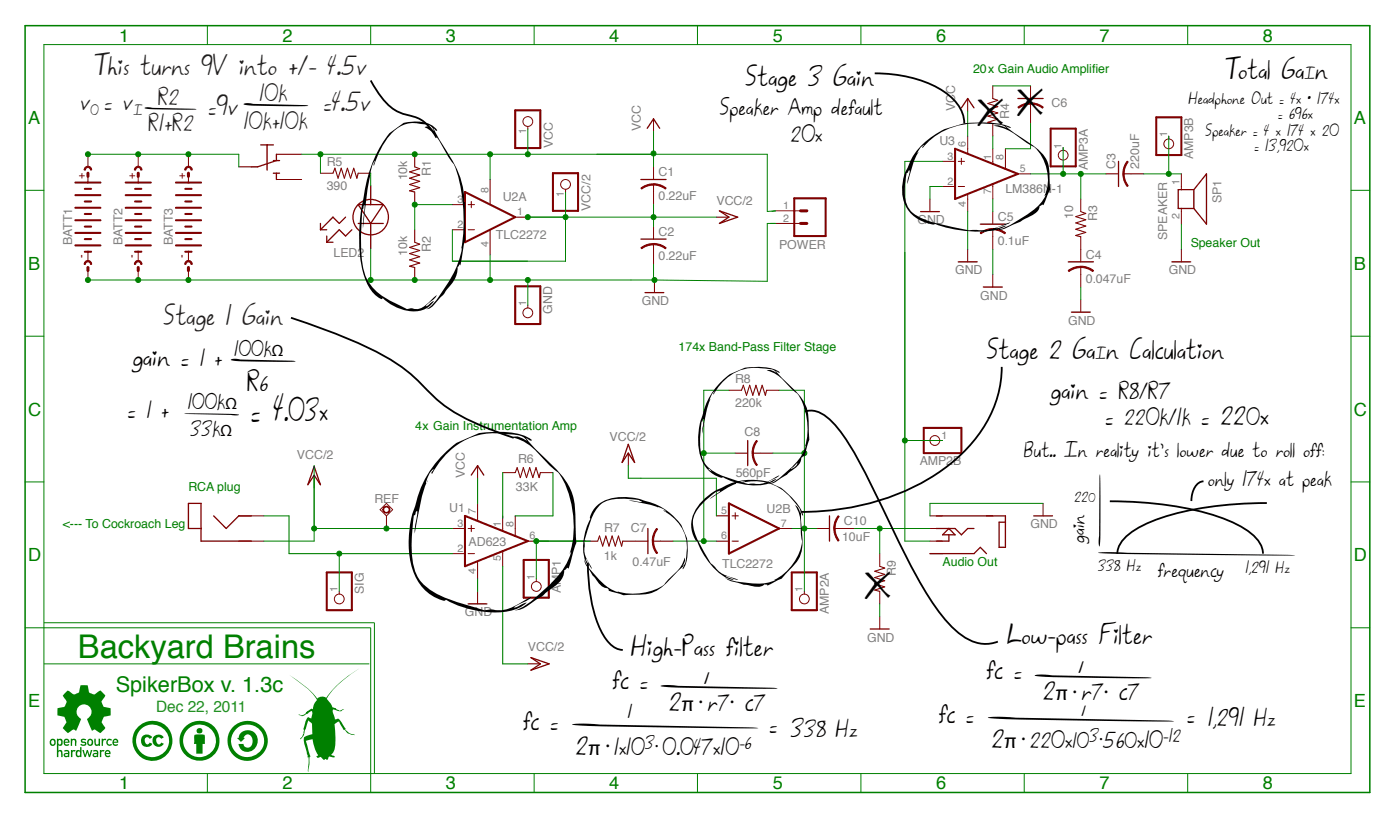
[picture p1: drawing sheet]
<svg xmlns="http://www.w3.org/2000/svg" width="273mm" height="158mm" viewBox="0 0 273 158" stroke-linecap="round" stroke-linejoin="round" font-family="sans-serif">
<defs><g id="words">
<text font-size="6.3" fill="#008000" x="15.2" y="128">Backyard Brains</text>
<text font-size="5.7" x="48.9" y="82.1" transform="rotate(-1 48.9 82.1)">= 4</text>
<g font-size="5.3">
<text x="197.5" y="22.6">X</text>
<text x="189.8" y="24.4">X</text>
<text x="167.9" y="116.6">X</text>
</g>
<text font-size="4.8" x="55.3" y="82" transform="rotate(-1 55.3 82)">.03x</text>
<g font-size="4.7">
<text x="46.5" y="20.5" transform="rotate(1 46.5 20.5)">_</text>
<text x="44.1" y="70.3" transform="rotate(1 44.1 70.3)">_</text>
<text x="199.8" y="131.7" transform="rotate(1 199.8 131.7)">_</text>
<text x="127" y="133.7" transform="rotate(1 127 133.7)">_</text>
<text x="108.9" y="141.2" transform="rotate(1 108.9 141.2)">_</text>
<text x="189.8" y="139.9" transform="rotate(1 189.8 139.9)">_</text>
</g>
<g font-size="4.2" fill="#231f20">
<text x="18.5" y="14.6">This turns 9V into +/- 4.5v</text>
<text x="15.7" y="21.4">v = v</text>
<text x="40.6" y="22.3">=9v</text>
<text x="63" y="21.6">=4.5v</text>
<text x="31.8" y="63.2">Stage 1 Gain</text>
</g>
<g font-size="4.2">
<text x="145.1" y="16.7">Stage 3 Gain</text>
<text x="238.6" y="15.4">Total Ga n</text>
<text x="25.8" y="71.2">gain =</text>
<text x="192" y="69.9">Stage 2 Ga n Calculation</text>
<text x="48.1" y="76">R</text>
<text x="204.6" y="77.6">gain =</text>
<text x="24.9" y="81.3">=</text>
<text x="215.2" y="82.7">=</text>
<text x="233.9" y="82.7">= 22 x</text>
<text x="196" y="125.3">Low-pass Filter</text>
<text x="122.8" y="127.7">High-Pass filter</text>
<text x="119.2" y="134.1">fc =</text>
<text x="136" y="136.9">.</text>
<text x="142" y="136.9">.</text>
<text x="192" y="132.1">fc =</text>
<text x="203.1" y="136.3">2π r</text>
<text x="208.8" y="134.9">.</text>
<text x="214.9" y="134.8">.</text>
<text x="217.8" y="136.3">c</text>
<text x="101.8" y="142">fc =</text>
<text x="130.2" y="138.3">2π r</text>
<text x="145" y="138.3">c</text>
<text x="149.8" y="142.7">= 3</text>
<text x="182.7" y="140.6">fc =</text>
<text x="231.1" y="140.6">= 1,291</text>
<text x="112.1" y="146.8">2π</text>
<text x="117.8" y="145.4">.</text>
<text x="193" y="145.5">2π</text>
<text x="198.8" y="144.1">.</text>
</g>
<text font-size="4.2" fill="#008000" x="22.5" y="134.7">SpikerBox v. 1.3c</text>
<text font-size="3.8" x="27.4" y="21.2" transform="rotate(1 27.4 21.2)">_</text>
<g font-size="3.5" fill="#008000">
<text x="23.2" y="8.1">1</text>
<text x="55" y="8.1">2</text>
<text x="86.8" y="8.1">3</text>
<text x="118.6" y="8.1">4</text>
<text x="150.4" y="8.1">5</text>
<text x="182.2" y="8.1">6</text>
<text x="214" y="8.1">7</text>
<text x="245.8" y="8.1">8</text>
<text x="5.5" y="24.1">A</text>
<text x="263.5" y="24.1">A</text>
<text x="5.5" y="52.5">B</text>
<text x="263.5" y="52.5">B</text>
<text x="5.5" y="80.9">C</text>
<text x="263.5" y="80.9">C</text>
<text x="5.5" y="109.2">D</text>
<text x="263.5" y="109.2">D</text>
<text x="5.5" y="137.6">E</text>
<text x="263.5" y="137.6">E</text>
<text x="23.2" y="153.6">1</text>
<text x="55" y="153.6">2</text>
<text x="86.8" y="153.6">3</text>
<text x="118.6" y="153.6">4</text>
<text x="150.4" y="153.6">5</text>
<text x="182.2" y="153.6">6</text>
<text x="214" y="153.6">7</text>
<text x="245.8" y="153.6">8</text>
</g>
<g font-size="3.5" fill="#231f20">
<text x="30.8" y="20.5">R2</text>
<text x="50.6" y="19.6">10k</text>
<text x="28.9" y="25.5">R1+R2</text>
<text x="47.5" y="25.1">10k+10k</text>
</g>
<g font-size="3.5">
<text x="140" y="22.3">Speaker Amp default</text>
<text x="254.5" y="19.2">.</text>
<text x="153.9" y="27.6">20x</text>
<text x="39" y="71.2">1 +</text>
<text x="50.7" y="76">6</text>
<text x="217.8" y="77.6">R8/R7</text>
<text x="28.6" y="81.3">1 +</text>
<text x="218.9" y="82.7">220k/1k</text>
<text x="242.6" y="82.7">0</text>
<text x="212.5" y="136.3">7</text>
<text x="219.5" y="136.3">7</text>
<text x="139.7" y="138.3">7</text>
<text x="146.7" y="138.3">7</text>
<text x="156.5" y="143.4">38 Hz</text>
<text x="244" y="141.3">Hz</text>
<text x="119.6" y="146.8">1x10</text>
<text x="127.5" y="145.4">.</text>
<text x="129" y="146.8">0.047x10</text>
<text x="200.5" y="145.5">220x10</text>
<text x="214" y="144.1">.</text>
<text x="214.7" y="145.5">560x10</text>
</g>
<g font-size="3.4">
<text x="211.1" y="107.7" transform="rotate(1 211.1 107.7)">_</text>
<text x="214.2" y="107.3" transform="rotate(-90 214.2 107.3)">_</text>
</g>
<g font-size="3.2">
<text x="45.7" y="69.3">100kΩ</text>
<text x="36.6" y="79.5">100kΩ</text>
<text x="37.1" y="84.9">33kΩ</text>
<text x="199.4" y="89">But.. In reality it’s lower due to roll off:</text>
<text x="235.2" y="94.5">only 174x at peak</text>
<text x="211.1" y="105.7" transform="rotate(-90 211.1 105.7)">gain</text>
<text x="225.3" y="112.3">frequency</text>
</g>
<text font-size="3.1" fill="#0b8040" x="30.4" y="138.5">Dec 22, 2011</text>
<text font-size="2.9" x="122.2" y="139.6">1</text>
<g font-size="2.8">
<text x="47.3" y="80.6" transform="rotate(-179 47.3 80.6)">_</text>
<text x="125.6" y="145.8">3</text>
<text x="143.9" y="145.8">-6</text>
<text x="212.1" y="144.4">3</text>
<text x="226.4" y="144.4">-12</text>
</g>
<text font-size="2.6" x="242.5" y="111.4">1,291 Hz</text>
<g font-size="2.5">
<text x="253.9" y="15.4">I</text>
<text x="231.3" y="20.2">Headphone Out = 4x</text>
<text x="248.8" y="23.2">= 696x</text>
<text x="256.5" y="20.2">174x</text>
<text x="234.6" y="26.4">Speaker = 4 x 174 x 20</text>
<text x="244.2" y="29.4">= 13,920x</text>
<text x="213.3" y="69.9">I</text>
</g>
<g font-size="2.4" fill="#008000">
<text x="189.4" y="14.3">20x Gain Audio Amplifer</text>
<text x="212.6" y="14.3">i</text>
<text x="231.8" y="48.1">Speaker Out</text>
<text x="132.1" y="68.3">174x Band-Pass Filter Stage</text>
<text x="80.8" y="83.6">4x Gain Instrumentation Amp</text>
<text x="36.7" y="95.5">RCA plug</text>
<text x="12.2" y="102.8">&lt;--- To Cockroach Leg</text>
<text x="183.5" y="110.2">Audio Out</text>
</g>
<g font-size="2.4" fill="#808080">
<text x="185.9" y="21.6" transform="rotate(-90 185.9 21.6)">VCC</text>
<text x="196.4" y="23.1" transform="rotate(-90 196.4 23.1)">R4</text>
<text x="204.7" y="20.9">C6</text>
<text x="107.6" y="28.8" transform="rotate(-90 107.6 28.8)">VCC</text>
<text x="124.8" y="25.6" transform="rotate(-90 124.8 25.6)">VCC</text>
<text x="182.8" y="28.2">U3</text>
<text x="63.6" y="32.3">R5</text>
<text x="79.3" y="35.1" transform="rotate(-90 79.3 35.1)">10k</text>
<text x="83.9" y="34.3" transform="rotate(-90 83.9 34.3)">R1</text>
<text x="128.2" y="34.3">C1</text>
<text x="211.7" y="33.1" transform="rotate(-90 211.7 33.1)">AMP3A</text>
<text x="217.1" y="32.9" transform="rotate(-90 217.1 32.9)">C3</text>
<text x="221.8" y="32.9" transform="rotate(-90 221.8 32.9)">220uF</text>
<text x="232.3" y="30.9" transform="rotate(-90 232.3 30.9)">AMP3B</text>
<text x="63.6" y="36.9">390</text>
<text x="97.8" y="39.2">U2A</text>
<text x="115" y="41" transform="rotate(-90 115 41)">VCC/2</text>
<text x="128.2" y="39">0.22uF</text>
<text x="139.4" y="39.8">VCC/2</text>
<text x="195.7" y="37.5">LM386N-1</text>
<text x="237.8" y="39.6" transform="rotate(-90 237.8 39.6)">SP1</text>
<text x="14.1" y="47.8" transform="rotate(-90 14.1 47.8)">BATT1</text>
<text x="23.8" y="47.8" transform="rotate(-90 23.8 47.8)">BATT2</text>
<text x="33.6" y="47.8" transform="rotate(-90 33.6 47.8)">BATT3</text>
<text x="96.5" y="46.6">TLC2272</text>
<text x="128.2" y="45.9">C2</text>
<text x="178.6" y="43.6">GND</text>
<text x="194.2" y="47.7">0.1uF</text>
<text x="194.2" y="43">C5</text>
<text x="208.9" y="42.6" transform="rotate(-90 208.9 42.6)">10</text>
<text x="213.5" y="43" transform="rotate(-90 213.5 43)">R3</text>
<text x="227.2" y="46.7" transform="rotate(-90 227.2 46.7)">SPEAKER</text>
<text x="64.9" y="50.1">LED2</text>
<text x="79.3" y="49.8" transform="rotate(-90 79.3 49.8)">10k</text>
<text x="83.9" y="49" transform="rotate(-90 83.9 49)">R2</text>
<text x="128.2" y="50.6">0.22uF</text>
<text x="151.7" y="48.4">POWER</text>
<text x="185.9" y="53.4">GND</text>
<text x="211.4" y="50.4">C4</text>
<text x="227.5" y="53.4">GND</text>
<text x="124.9" y="59.4">GND</text>
<text x="190.8" y="58.3">GND</text>
<text x="211.4" y="55">0.047uF</text>
<text x="107.5" y="61" transform="rotate(-90 107.5 61)">GND</text>
<text x="207.9" y="63.2">GND</text>
<text x="143.1" y="74.5">R8</text>
<text x="143.1" y="79.1">220k</text>
<text x="57.8" y="89.4">VCC/2</text>
<text x="118.6" y="85.7">VCC/2</text>
<text x="144.9" y="84.9">C8</text>
<text x="90.5" y="93.1" transform="rotate(-90 90.5 93.1)">VCC</text>
<text x="100.4" y="95.5">33K</text>
<text x="100.8" y="90.2">R6</text>
<text x="143.2" y="92.8">560pF</text>
<text x="179" y="90.5">AMP2B</text>
<text x="72.9" y="97.8">REF</text>
<text x="87.4" y="99.7">U1</text>
<text x="149.2" y="99.8">U2B</text>
<text x="91.2" y="106.3">AD623</text>
<text x="117.6" y="103.5">R7</text>
<text x="122.8" y="103.5">C7</text>
<text x="163.9" y="105.3">10uF</text>
<text x="164.3" y="102.1">C10</text>
<text x="200.6" y="102.8">GND</text>
<text x="117.6" y="109">1k</text>
<text x="123.1" y="110.2">0.47uF</text>
<text x="140.6" y="110.5">TLC2272</text>
<text x="174.4" y="112" transform="rotate(-90 174.4 112)">R9</text>
<text x="70.8" y="115.5" transform="rotate(-90 70.8 115.5)">SIG</text>
<text x="90.5" y="120">GND</text>
<text x="109.2" y="115.5" transform="rotate(-90 109.2 115.5)">AMP1</text>
<text x="161.3" y="119.5" transform="rotate(-90 161.3 119.5)">AMP2A</text>
<text x="168.8" y="124.9">GND</text>
<text x="102.7" y="126.7">VCC/2</text>
</g>
<g font-size="2.4">
<text x="209.9" y="131">1</text>
<text x="137.1" y="133">1</text>
</g>
<g font-size="2.3">
<text x="209.2" y="97.6">22</text>
<text x="213.8" y="111.1">338 Hz</text>
</g>
<g font-size="2.1" fill="#231f20">
<text x="17.6" y="22.4">0</text>
<text x="26" y="22.4">I</text>
</g>
<g font-size="2.1" fill="#808080">
<text x="102.4" y="26.1" transform="rotate(-90 102.4 26.1)">1</text>
<text x="188" y="28.6" transform="rotate(-90 188 28.6)">6</text>
<text x="206.6" y="28.9" transform="rotate(-90 206.6 28.9)">1</text>
<text x="227.2" y="26.7" transform="rotate(-90 227.2 26.7)">1</text>
<text x="184.4" y="35.9">2</text>
<text x="184.4" y="31.1">3</text>
<text x="192.9" y="31.1" transform="rotate(-90 192.9 31.1)">1</text>
<text x="195.4" y="31.1" transform="rotate(-90 195.4 31.1)">8</text>
<text x="198.5" y="33.5">5</text>
<text x="229.6" y="35.9" transform="rotate(-90 229.6 35.9)">1</text>
<text x="89" y="39.5">3</text>
<text x="95.1" y="37.6" transform="rotate(-90 95.1 37.6)">8</text>
<text x="100.6" y="41.9">1</text>
<text x="109.7" y="38.3" transform="rotate(-90 109.7 38.3)">1</text>
<text x="152.4" y="40.7">1</text>
<text x="188" y="40.2" transform="rotate(-90 188 40.2)">4</text>
<text x="192.9" y="37.8" transform="rotate(-90 192.9 37.8)">7</text>
<text x="89" y="44.4">2</text>
<text x="152.4" y="43.1">2</text>
<text x="229.6" y="42.7" transform="rotate(-90 229.6 42.7)">2</text>
<text x="95.1" y="48.1" transform="rotate(-90 95.1 48.1)">4</text>
<text x="102.4" y="59.6" transform="rotate(-90 102.4 59.6)">1</text>
<text x="183.3" y="85.4">1</text>
<text x="92.6" y="100.1" transform="rotate(-90 92.6 100.1)">7</text>
<text x="140.4" y="100.1">5</text>
<text x="89" y="107.4">2</text>
<text x="89" y="102.5">3</text>
<text x="97.5" y="102.5" transform="rotate(-90 97.5 102.5)">1</text>
<text x="99.9" y="102.5" transform="rotate(-90 99.9 102.5)">8</text>
<text x="103.1" y="105">6</text>
<text x="140.4" y="105">6</text>
<text x="152" y="102.5">7</text>
<text x="92.6" y="111.7" transform="rotate(-90 92.6 111.7)">4</text>
<text x="97.5" y="109.2" transform="rotate(-90 97.5 109.2)">5</text>
<text x="104" y="112.8" transform="rotate(-90 104 112.8)">1</text>
<text x="65.7" y="115.3" transform="rotate(-90 65.7 115.3)">1</text>
<text x="156.2" y="115.3" transform="rotate(-90 156.2 115.3)">1</text>
</g>
<g font-size="2.1" fill="#800000">
<text x="16.5" y="34.9" transform="rotate(-90 16.5 34.9)">+</text>
<text x="26.3" y="34.9" transform="rotate(-90 26.3 34.9)">+</text>
<text x="36.1" y="34.9" transform="rotate(-90 36.1 34.9)">+</text>
<text x="16.5" y="50.2" transform="rotate(-90 16.5 50.2)">-</text>
<text x="26.3" y="50.2" transform="rotate(-90 26.3 50.2)">-</text>
<text x="36.1" y="50.2" transform="rotate(-90 36.1 50.2)">-</text>
</g>
<text font-size="2.1" x="210.5" y="139.3">1</text>
<text font-size="1.8" x="211.9" y="97.6">0</text>
</g></defs>
<!-- layer: Layer 1 -->
<path d="M229.3 36.9v3.7" fill="none" stroke="#800000" stroke-width=".19"/>
<path d="M229.3 36.9v3.7" fill="none" stroke="#800000" stroke-width=".25"/>
<path d="M229.3 40.6h.7z" fill="#800000"/>
<path d="M232.4 36.9v3.7M229.3 40.6h.7" fill="none" stroke="#800000" stroke-width=".25"/>
<path d="M232.4 36.9v3.7" fill="none" stroke="#800000" stroke-width=".19"/>
<path d="M229.3 36.9h.7z" fill="#800000"/>
<path d="M229.3 36.9h.7M234.8 33.8v9.8" fill="none" stroke="#800000" stroke-width=".25"/>
<g fill="#800000" stroke="#800000" stroke-width=".25">
<path d="M232.4 40.6l2.4 3z"/>
<path d="M234.8 33.8l-2.4 3.1z"/>
</g>
<path d="M230 33.8v2.5M234.8 33.8v9.8M230 41.2v2.4" fill="none" stroke="#800000" stroke-width=".19"/>
<path d="M230 40.6v.6z" fill="#800000"/>
<path d="M232.4 40.6h-2.4v.6" fill="none" stroke="#800000" stroke-width=".19"/>
<path d="M230 40.6h2.4" fill="none" stroke="#800000" stroke-width=".25"/>
<path d="M230 36.3v.6z" fill="#800000"/>
<path d="M80.7 30v2.5M80.7 37.4v2.4M230 36.3v.6h2.4" fill="none" stroke="#800000" stroke-width=".19"/>
<path d="M230 36.9h2.4" fill="none" stroke="#800000" stroke-width=".25"/>
<g fill="#800000" stroke="#800000" stroke-width=".21">
<path d="M80.7 32.5l1 .3z"/>
<path d="M79.7 33.5l2-.7z"/>
<path d="M79.7 33.4l2 .7z"/>
<path d="M79.7 34.7l2-.6z"/>
<path d="M79.7 34.7l2 .6z"/>
<path d="M79.7 35.9l2-.6z"/>
<path d="M79.7 35.9l2 .6z"/>
<path d="M79.7 37.1l2-.6z"/>
</g>
<path d="M79.7 37.1l1 .3z" fill="#800000"/>
<path d="M79.7 37.1l1 .3" fill="none" stroke="#800000" stroke-width=".21"/>
<path d="M80.7 44.7v2.4M80.7 52.1v2.4" fill="none" stroke="#800000" stroke-width=".19"/>
<g fill="#800000" stroke="#800000" stroke-width=".21">
<path d="M80.7 47.1l1 .4z"/>
<path d="M79.7 48.1l2-.6z"/>
<path d="M79.7 48.1l2 .7z"/>
<path d="M79.7 49.3l2-.5z"/>
<path d="M79.7 49.3l2 .7z"/>
<path d="M79.7 50.6l2-.6z"/>
<path d="M79.7 50.6l2 .6z"/>
<path d="M79.7 51.8l2-.6z"/>
</g>
<path d="M79.7 51.8l1 .3z" fill="#800000"/>
<path d="M79.7 51.8l1 .3" fill="none" stroke="#800000" stroke-width=".21"/>
<path d="M127.2 23.1v2.5M217.7 31.4v4.9M93 90.6v2.5M91.1 117.5h3.7M93 115.1v2.4" fill="none" stroke="#800000" stroke-width=".19"/>
<g fill="#800000" stroke="#800000" stroke-width=".25">
<path d="M127.2 23.1l1.2 1.9z"/>
<path d="M127.2 23.1l-1.2 1.9z"/>
<path d="M93 90.6l1.2 1.9z"/>
<path d="M93 90.6l-1.3 1.9z"/>
</g>
<path d="M217.7 31.4v4.9M91.1 117.5h3.7" fill="none" stroke="#800000" stroke-width=".25"/>
<path d="M218.7 33.8h1.5z" fill="#800000"/>
<path d="M218.7 33.8h1.5" fill="none" stroke="#800000" stroke-width=".19"/>
<path d="M219.4 31.4l.2 .1-.7 1.3-.1 1h-.2l.2-1.3z" fill-rule="evenodd" fill="#800000"/>
<path d="M219.4 31.4l.2 .1-.7 1.3-.1 1h-.2l.2-1.3z" fill="none" stroke="#800000" stroke-width=".19"/>
<path d="M218.6 33.8h.2l.3 1.5 .5 .8-.2 .2-.6-1.2z" fill-rule="evenodd" fill="#800000"/>
<path d="M215.3 33.8h2.4M218.6 33.8h.2l.3 1.5 .5 .8-.2 .2-.6-1.2zM222.6 33.8h-2.4M207.9 51h4.9" fill="none" stroke="#800000" stroke-width=".19"/>
<path d="M207.9 51h4.9" fill="none" stroke="#800000" stroke-width=".25"/>
<path d="M210.4 51.9v1.5z" fill="#800000"/>
<path d="M210.4 51.9v1.5" fill="none" stroke="#800000" stroke-width=".19"/>
<path d="M210.4 51.8l1.3 .2 1.1 .7-.1 .1-.9-.5-1.4-.3z" fill-rule="evenodd" fill="#800000"/>
<path d="M210.4 51.8l1.3 .2 1.1 .7-.1 .1-.9-.5-1.4-.3z" fill="none" stroke="#800000" stroke-width=".19"/>
<path d="M207.9 52.7l1.2-.7 1.3-.2v.3l-1 .1-1.3 .6z" fill-rule="evenodd" fill="#800000"/>
<path d="M210.4 38.7v2.5M207.9 52.7l1.2-.7 1.3-.2v.3l-1 .1-1.3 .6zM210.4 53.4v2.5M210.4 46.1v4.9" fill="none" stroke="#800000" stroke-width=".19"/>
<g fill="#800000" stroke="#800000" stroke-width=".21">
<path d="M210.4 41.2l.9 .3z"/>
<path d="M209.4 42.2l1.9-.7z"/>
<path d="M209.4 42.2l1.9 .6z"/>
<path d="M209.4 43.4l1.9-.6z"/>
<path d="M209.4 43.4l1.9 .6z"/>
<path d="M209.4 44.6l1.9-.6z"/>
<path d="M209.4 44.6l1.9 .6z"/>
<path d="M209.4 45.8l1.9-.6z"/>
</g>
<path d="M209.4 45.8l1 .3z" fill="#800000"/>
<path d="M209.4 45.8l1 .3" fill="none" stroke="#800000" stroke-width=".21"/>
<path d="M190.8 43.6h4.9" fill="none" stroke="#800000" stroke-width=".19"/>
<path d="M190.8 43.6h4.9" fill="none" stroke="#800000" stroke-width=".25"/>
<path d="M193.2 44.6v1.5z" fill="#800000"/>
<path d="M193.2 44.6v1.5" fill="none" stroke="#800000" stroke-width=".19"/>
<path d="M193.2 44.5l1.4 .2 1.1 .6-.1 .2-1.4-.7-1-.1z" fill-rule="evenodd" fill="#800000"/>
<path d="M193.2 44.5l1.4 .2 1.1 .6-.1 .2-1.4-.7-1-.1z" fill="none" stroke="#800000" stroke-width=".19"/>
<path d="M190.8 45.3l1.2-.6 1.2-.2v.2l-.9 .1-1.4 .7z" fill-rule="evenodd" fill="#800000"/>
<path d="M193.2 16.7v2.5M193.2 24.1v2.4M190.8 45.3l1.2-.6 1.2-.2v.2l-.9 .1-1.4 .7zM193.2 46.1v2.4M193.2 41.2v2.4" fill="none" stroke="#800000" stroke-width=".19"/>
<g fill="#800000" stroke="#800000" stroke-width=".21">
<path d="M193.2 19.2l1 .3z"/>
<path d="M192.3 20.1l1.9-.6z"/>
<path d="M192.3 20.1l1.9 .7z"/>
<path d="M192.3 21.4l1.9-.6z"/>
<path d="M192.3 21.4l1.9 .6z"/>
<path d="M192.3 22.6l1.9-.6z"/>
<path d="M192.3 22.6l1.9 .6z"/>
<path d="M192.3 23.8l1.9-.6z"/>
</g>
<path d="M192.3 23.8l.9 .3z" fill="#800000"/>
<path d="M192.3 23.8l.9 .3" fill="none" stroke="#800000" stroke-width=".21"/>
<path d="M198.1 19.2h4.9" fill="none" stroke="#800000" stroke-width=".19"/>
<path d="M198.1 19.2h4.9" fill="none" stroke="#800000" stroke-width=".25"/>
<path d="M200.6 20.1v1.5z" fill="#800000"/>
<path d="M200.6 20.1v1.5" fill="none" stroke="#800000" stroke-width=".19"/>
<path d="M200.6 20h.2a3.8 3.8 0 0 1 2.3 .9l-.2 .2-1.3-.7-1-.2z" fill-rule="evenodd" fill="#800000"/>
<path d="M200.6 20h.2a3.8 3.8 0 0 1 2.3 .9l-.2 .2-1.3-.7-1-.2z" fill="none" stroke="#800000" stroke-width=".19"/>
<path d="M198.1 20.8l1.2-.6 1.3-.2v.3l-1.4 .2-.9 .6z" fill-rule="evenodd" fill="#800000"/>
<path d="M188.4 19.2v2.4M200.6 16.7v2.5M198.1 20.8l1.2-.6 1.3-.2v.3l-1.4 .2-.9 .6zM200.6 21.6v2.5M97.9 92h2.4M107.6 92h-2.4" fill="none" stroke="#800000" stroke-width=".19"/>
<g fill="#800000" stroke="#800000" stroke-width=".25">
<path d="M188.4 19.2l1.2 1.8z"/>
<path d="M188.4 19.2l-1.3 1.8z"/>
</g>
<g fill="#800000" stroke="#800000" stroke-width=".21">
<path d="M100.7 91l-.4 1z"/>
<path d="M100.7 91l.6 1.9z"/>
<path d="M101.9 91l-.6 1.9z"/>
<path d="M101.9 91l.6 1.9z"/>
<path d="M103.1 91l-.6 1.9z"/>
<path d="M103.1 91l.6 1.9z"/>
<path d="M104.3 91l-.6 1.9z"/>
<path d="M104.3 91l.6 1.9z"/>
</g>
<path d="M105.2 92l-.3 .9z" fill="#800000"/>
<path d="M105.2 92l-.3 .9" fill="none" stroke="#800000" stroke-width=".21"/>
<path d="M116.3 105.3h-2.4M123.7 105.3h-2.5" fill="none" stroke="#800000" stroke-width=".19"/>
<g fill="#800000" stroke="#800000" stroke-width=".21">
<path d="M116.7 104.3l-.4 1z"/>
<path d="M116.7 104.3l.6 2z"/>
<path d="M117.9 104.3l-.6 2z"/>
<path d="M117.9 104.3l.6 2z"/>
<path d="M119.2 104.3l-.7 2z"/>
<path d="M119.2 104.3l.6 2z"/>
<path d="M120.4 104.3l-.6 2z"/>
<path d="M120.4 104.3l.6 2z"/>
</g>
<path d="M121.2 105.3l-.2 1z" fill="#800000"/>
<path d="M121.2 105.3l-.2 1" fill="none" stroke="#800000" stroke-width=".21"/>
<path d="M126.1 102.8v4.9" fill="none" stroke="#800000" stroke-width=".19"/>
<path d="M126.1 102.8v4.9" fill="none" stroke="#800000" stroke-width=".25"/>
<path d="M127.1 105.3h1.5z" fill="#800000"/>
<path d="M127.1 105.3h1.5" fill="none" stroke="#800000" stroke-width=".19"/>
<path d="M127.8 102.8l.2 .2-.5 .8-.3 1.5h-.2l.2-1.3z" fill-rule="evenodd" fill="#800000"/>
<path d="M127.8 102.8l.2 .2-.5 .8-.3 1.5h-.2l.2-1.3z" fill="none" stroke="#800000" stroke-width=".19"/>
<path d="M127 105.3h.2l.1 1 .7 1.3-.2 .1-.2-.2a3.7 3.7 0 0 1-.6-2.2z" fill-rule="evenodd" fill="#800000"/>
<path d="M141.9 75.9h2.4M149.2 75.9h2.5M123.7 105.3h2.4M127 105.3h.2l.1 1 .7 1.3-.2 .1-.2-.2a3.7 3.7 0 0 1-.6-2.2zM128.6 105.3h2.4" fill="none" stroke="#800000" stroke-width=".19"/>
<g fill="#800000" stroke="#800000" stroke-width=".21">
<path d="M144.7 75l-.4 .9z"/>
<path d="M144.7 75l.6 1.9z"/>
<path d="M145.9 75l-.6 1.9z"/>
<path d="M145.9 75l.6 1.9z"/>
<path d="M147.1 75l-.6 1.9z"/>
<path d="M147.1 75l.6 1.9z"/>
<path d="M148.4 75l-.7 1.9z"/>
<path d="M148.4 75l.6 1.9z"/>
</g>
<path d="M149.2 75.9l-.2 1z" fill="#800000"/>
<path d="M149.2 75.9l-.2 1" fill="none" stroke="#800000" stroke-width=".21"/>
<path d="M145.5 85.7v4.9" fill="none" stroke="#800000" stroke-width=".19"/>
<path d="M145.5 85.7v4.9" fill="none" stroke="#800000" stroke-width=".25"/>
<path d="M146.5 88.2h1.5z" fill="#800000"/>
<path d="M146.5 88.2h1.5" fill="none" stroke="#800000" stroke-width=".19"/>
<path d="M147.2 85.7l.2 .2-.6 1.3-.2 1h-.2l.2-1.3z" fill-rule="evenodd" fill="#800000"/>
<path d="M147.2 85.7l.2 .2-.6 1.3-.2 1h-.2l.2-1.3z" fill="none" stroke="#800000" stroke-width=".19"/>
<path d="M146.4 88.2h.2l.3 1.4 .5 .9-.2 .1-.6-1.1z" fill-rule="evenodd" fill="#800000"/>
<g fill="none" stroke="#800000" stroke-width=".19">
<path d="M181 38.7v2.5M179.2 41.2h3.7M186.5 51h3.7M188.4 48.5v2.5M191.4 55.9h3.7M193.2 53.4v2.5M210.4 58.3v2.4M228.1 51h3.7M230 48.5v2.5M208.6 60.7h3.6M145.5 88.2h-2.4M146.4 88.2h.2l.3 1.4 .5 .9-.2 .1-.6-1.1z"/>
<path d="M148 88.2h2.4M161.5 100.4v4.9"/>
</g>
<path d="M179.2 41.2h3.7M186.5 51h3.7M191.4 55.9h3.7M228.1 51h3.7M208.6 60.7h3.6M161.5 100.4v4.9" fill="none" stroke="#800000" stroke-width=".25"/>
<path d="M162.4 102.8h1.5z" fill="#800000"/>
<path d="M162.4 102.8h1.5" fill="none" stroke="#800000" stroke-width=".19"/>
<path d="M163.1 100.4l.2 .1-.6 1.4-.2 .9h-.2l.2-1.3z" fill-rule="evenodd" fill="#800000"/>
<path d="M163.1 100.4l.2 .1-.6 1.4-.2 .9h-.2l.2-1.3z" fill="none" stroke="#800000" stroke-width=".19"/>
<path d="M162.3 102.8h.3l.2 1.5 .5 .9-.2 .1-.6-1.2z" fill-rule="evenodd" fill="#800000"/>
<path d="M62.4 33.7h2.4M72.2 33.7h-2.5M159 102.8h2.5M162.3 102.8h.3l.2 1.5 .5 .9-.2 .1-.6-1.2zM163.9 102.8h2.4" fill="none" stroke="#800000" stroke-width=".19"/>
<g fill="#800000" stroke="#800000" stroke-width=".21">
<path d="M65.2 32.7l-.4 1z"/>
<path d="M65.2 32.7l.6 2z"/>
<path d="M66.4 32.7l-.6 2z"/>
<path d="M66.4 32.7l.6 2z"/>
<path d="M67.6 32.7l-.6 2z"/>
<path d="M67.6 32.7l.6 2z"/>
<path d="M68.9 32.7l-.7 2z"/>
<path d="M68.9 32.7l.6 2z"/>
</g>
<path d="M69.7 33.7l-.2 1z" fill="#800000"/>
<path d="M69.7 33.7l-.2 1" fill="none" stroke="#800000" stroke-width=".21"/>
<path d="M46.5 32.5h2.4M53.8 30h4.9M53.8 34.9h4.9" fill="none" stroke="#800000" stroke-width=".19"/>
<path d="M52 28.2h1.2z" fill="#800000"/>
<path d="M52 28.2h1.2" fill="none" stroke="#800000" stroke-width=".25"/>
<path d="M50.8 28.2h1.2z" fill="#800000"/>
<path d="M50.8 28.2h1.2" fill="none" stroke="#800000" stroke-width=".25"/>
<path d="M53.8 33.7v1.2z" fill="#800000"/>
<path d="M53.8 33.7v1.2" fill="none" stroke="#800000" stroke-width=".25"/>
<path d="M53.8 30v1.2z" fill="#800000"/>
<path d="M52 28.2v4.9M53.8 30v1.2" fill="none" stroke="#800000" stroke-width=".25"/>
<path d="M50.1 32.5l3.7-1.3z" fill="#800000" stroke="#800000" stroke-width=".25"/>
<path d="M52 28.2v4.9" fill="none" stroke="#800000" stroke-width=".19"/>
<path d="M53.2 31.2h1.2z" fill="#800000"/>
<path d="M53.2 31.2h1.2" fill="none" stroke="#800000" stroke-width=".25"/>
<path d="M53.2 33.7h1.2z" fill="#800000"/>
<path d="M53.2 33.7h1.2" fill="none" stroke="#800000" stroke-width=".25"/>
<path d="M48.9 32.5h1.2z" fill="#800000"/>
<path d="M48.9 32.5h1.2" fill="none" stroke="#800000" stroke-width=".25"/>
<path d="M88 102.8h2.5M90.5 107.7h-2.5M97.9 100.4v2.4M100.3 100.4v2.4M102.7 105.3h2.5" fill="none" stroke="#800000" stroke-width=".19"/>
<path d="M93 100.4v.9z" fill="#800000"/>
<path d="M90.5 100.4v9.8M93 100.4v.9" fill="none" stroke="#800000" stroke-width=".19"/>
<path d="M90.5 100.4v9.8" fill="none" stroke="#800000" stroke-width=".4"/>
<g fill="#800000" stroke="#800000" stroke-width=".4">
<path d="M90.5 110.2l7.4-2.9z"/>
<path d="M97.9 107.3l4.8-2z"/>
<path d="M100.3 104.3l2.4 1z"/>
<path d="M97.8 103.3l2.5 1z"/>
<path d="M90.5 100.4l7.4 2.9z"/>
</g>
<path d="M91.7 102.2v1.3z" fill="#800000"/>
<path d="M91.7 102.2v1.3" fill="none" stroke="#800000" stroke-width=".19"/>
<path d="M91.1 102.8h1.2z" fill="#800000"/>
<path d="M91.1 102.8h1.2" fill="none" stroke="#800000" stroke-width=".19"/>
<path d="M91.1 107.7h1.2z" fill="#800000"/>
<path d="M91.1 107.7h1.2" fill="none" stroke="#800000" stroke-width=".19"/>
<path d="M93 109.3v.9z" fill="#800000"/>
<path d="M93 98v2.4M93 109.3v3.3M97.9 107.7v2.5" fill="none" stroke="#800000" stroke-width=".19"/>
<path d="M100.3 102.8v1.5z" fill="#800000"/>
<path d="M100.3 102.8v1.5" fill="none" stroke="#800000" stroke-width=".19"/>
<path d="M97.9 107.3v.4z" fill="#800000"/>
<path d="M97.9 107.3v.4" fill="none" stroke="#800000" stroke-width=".19"/>
<path d="M97.9 102.8v.5z" fill="#800000"/>
<path d="M90.5 37.4v9.7M90.5 39.8h-2.5M88 44.7h2.5M100.3 42.3h2.4M139.4 42.3h2.5M61.1 92.5v2.4M122.3 88.2v2.4M97.9 102.8v.5M105.2 129.2h-2.5" fill="none" stroke="#800000" stroke-width=".19"/>
<g fill="#800000" stroke="#800000" stroke-width=".25">
<path d="M140 43.5l1.9-1.2z"/>
<path d="M140 41l1.9 1.3z"/>
<path d="M140 41l3.6 1.3z"/>
<path d="M140 43.5l3.6-1.2z"/>
<path d="M61.1 92.5l1.3 1.8z"/>
<path d="M61.1 92.5l-1.2 1.8z"/>
<path d="M61.1 90.8l-1.2 3.5z"/>
<path d="M61.1 90.8l1.3 3.5z"/>
<path d="M103.4 130.4l1.8-1.2z"/>
<path d="M103.4 128l1.8 1.2z"/>
<path d="M103.4 128l3.5 1.2z"/>
<path d="M103.4 130.4l3.5-1.2z"/>
<path d="M122.3 88.2l1.2 1.8z"/>
<path d="M122.3 88.2l-1.2 1.8z"/>
<path d="M122.3 86.5l-1.2 3.5z"/>
<path d="M122.3 86.5l1.2 3.5z"/>
</g>
<path d="M90.5 37.4v9.7" fill="none" stroke="#800000" stroke-width=".4"/>
<g fill="#800000" stroke="#800000" stroke-width=".4">
<path d="M90.5 47.1l9.8-4.8z"/>
<path d="M90.5 37.4l9.8 4.9z"/>
</g>
<path d="M91.7 39.2v1.2z" fill="#800000"/>
<path d="M91.7 39.2v1.2" fill="none" stroke="#800000" stroke-width=".19"/>
<path d="M91.1 39.8h1.2z" fill="#800000"/>
<path d="M91.1 39.8h1.2" fill="none" stroke="#800000" stroke-width=".19"/>
<path d="M91.1 44.7h1.2z" fill="#800000"/>
<path d="M95.4 34.9v4.9M91.1 44.7h1.2M95.4 44.7v4.9M141.9 98v9.7M139.4 100.4h2.5M141.9 105.3h-2.5M151.7 102.8h2.4" fill="none" stroke="#800000" stroke-width=".19"/>
<path d="M141.9 98v9.7" fill="none" stroke="#800000" stroke-width=".4"/>
<g fill="#800000" stroke="#800000" stroke-width=".4">
<path d="M141.9 107.7l9.8-4.9z"/>
<path d="M141.9 98l9.8 4.8z"/>
</g>
<path d="M143.1 99.8v1.2z" fill="#800000"/>
<path d="M143.1 99.8v1.2" fill="none" stroke="#800000" stroke-width=".19"/>
<path d="M142.5 100.4h1.2z" fill="#800000"/>
<path d="M142.5 100.4h1.2" fill="none" stroke="#800000" stroke-width=".19"/>
<path d="M142.5 105.3h1.2z" fill="#800000"/>
<g fill="none" stroke="#800000" stroke-width=".19">
<path d="M142.5 105.3h1.2"/>
<circle cx="102.7" cy="23.6" r=".95"/>
<circle cx="110.1" cy="35.9" r=".95"/>
<circle cx="227.5" cy="28" r=".95"/>
<circle cx="102.7" cy="60.9" r=".95"/>
<circle cx="182" cy="85.7" r=".95"/>
<circle cx="104.4" cy="114.1" r=".95"/>
</g>
<g fill="#800000" stroke="#800000" stroke-width=".19">
<path d="M102.7 24.6v.5z"/>
<path d="M110.1 36.8v.6z"/>
<path d="M102.7 59.4v.5z"/>
<path d="M104.4 112.6v.6z"/>
<path d="M182.9 85.7h.6z"/>
<path d="M227.5 26.5v.5z"/>
<path d="M36.7 49v1.8z"/>
<path d="M36.7 34.3v1.2z"/>
<path d="M36.7 30v2.5z"/>
<path d="M36.7 52.1v2.4z"/>
</g>
<g fill="#800000" stroke="#800000" stroke-width=".4">
<path d="M105.2 21.5v7.3z"/>
<path d="M100.3 21.5h4.9z"/>
<path d="M100.3 21.5v7.3z"/>
<path d="M100.3 28.8h4.9z"/>
<path d="M112.5 33.7v7.3z"/>
<path d="M107.6 33.7h4.9z"/>
<path d="M107.6 33.7v7.3z"/>
<path d="M107.6 41h4.9z"/>
<path d="M100.3 55.7v7.4z"/>
<path d="M105.2 55.7v7.4z"/>
<path d="M100.3 55.7h4.9z"/>
<path d="M101.9 109v7.3z"/>
<path d="M101.9 116.3h4.9z"/>
<path d="M106.8 109v7.3z"/>
<path d="M101.9 109h4.9z"/>
<path d="M179.8 83.3h7.3z"/>
<path d="M179.8 83.3v4.9z"/>
<path d="M179.8 88.2h7.3z"/>
<path d="M187.1 83.3v4.9z"/>
<path d="M225.1 22.8v7.4z"/>
<path d="M225.1 30.2h4.9z"/>
<path d="M230 22.8v7.4z"/>
<path d="M225.1 22.8h4.9z"/>
<path d="M36.1 49h.6z"/>
<path d="M36.7 49h.6z"/>
<path d="M34.2 47.8h4.9z"/>
<path d="M36.1 46.5h1.2z"/>
<path d="M34.2 35.5h2.5z"/>
<path d="M36.7 35.5h2.4z"/>
<path d="M34.2 45.3h4.9z"/>
<path d="M36.1 44.1h1.2z"/>
<path d="M34.2 42.9h4.9z"/>
<path d="M36.1 41.6h1.2z"/>
<path d="M34.2 40.4h4.9z"/>
<path d="M36.1 39.2h1.2z"/>
<path d="M34.2 38h4.9z"/>
<path d="M36.1 36.8h1.2z"/>
</g>
<path d="M100.3 63.1h4.9" fill="none" stroke="#800000" stroke-width=".4"/>
<path d="M36.2 32.6a.74 .74 0 0 1 .8-.2 .74 .74 0 0 1 .4 .7h-.2a.49 .49 0 0 0-.5-.5 .49 .49 0 0 0-.5 .5h-.2z" fill-rule="evenodd" fill="#800000"/>
<path d="M36.2 32.6a.74 .74 0 0 1 .8-.2 .74 .74 0 0 1 .4 .7h-.2a.49 .49 0 0 0-.5-.5 .49 .49 0 0 0-.5 .5h-.2z" fill="none" stroke="#800000" stroke-width=".19"/>
<path d="M36.2 50.9a.73 .73 0 0 1 .8-.2 .73 .73 0 0 1 .4 .7h-.2a.49 .49 0 0 0-.5-.5 .49 .49 0 0 0-.5 .5h-.2z" fill-rule="evenodd" fill="#800000"/>
<path d="M36.2 50.9a.73 .73 0 0 1 .8-.2 .73 .73 0 0 1 .4 .7h-.2a.49 .49 0 0 0-.5-.5 .49 .49 0 0 0-.5 .5h-.2z" fill="none" stroke="#800000" stroke-width=".19"/>
<g fill="#800000" stroke="#800000" stroke-width=".59">
<path d="M36.7 33.7v.6z"/>
<path d="M36.7 52.1v.5z"/>
</g>
<g fill="#800000" stroke="#800000" stroke-width=".4">
<path d="M26.3 49h.6z"/>
<path d="M26.9 49h.6z"/>
<path d="M24.5 47.8h4.9z"/>
<path d="M26.3 46.5h1.2z"/>
<path d="M24.5 35.5h2.4z"/>
<path d="M26.9 35.5h2.5z"/>
<path d="M24.5 45.3h4.9z"/>
<path d="M26.3 44.1h1.2z"/>
<path d="M24.5 42.9h4.9z"/>
<path d="M26.3 41.6h1.2z"/>
<path d="M24.5 40.4h4.9z"/>
<path d="M26.3 39.2h1.2z"/>
<path d="M24.5 38h4.9z"/>
<path d="M26.3 36.8h1.2z"/>
</g>
<g fill="#800000" stroke="#800000" stroke-width=".19">
<path d="M26.9 49v1.8z"/>
<path d="M26.9 34.3v1.2z"/>
<path d="M26.9 30v2.5z"/>
<path d="M26.9 52.1v2.4z"/>
</g>
<path d="M26.4 32.6a.75 .75 0 0 1 .8-.2 .75 .75 0 0 1 .4 .7h-.2a.49 .49 0 0 0-.5-.5 .49 .49 0 0 0-.5 .5h-.2z" fill-rule="evenodd" fill="#800000"/>
<path d="M26.4 32.6a.75 .75 0 0 1 .8-.2 .75 .75 0 0 1 .4 .7h-.2a.49 .49 0 0 0-.5-.5 .49 .49 0 0 0-.5 .5h-.2z" fill="none" stroke="#800000" stroke-width=".19"/>
<path d="M26.4 50.9a.74 .74 0 0 1 .8-.2 .74 .74 0 0 1 .4 .7h-.2a.49 .49 0 0 0-.5-.5 .49 .49 0 0 0-.5 .5h-.2z" fill-rule="evenodd" fill="#800000"/>
<path d="M26.4 50.9a.74 .74 0 0 1 .8-.2 .74 .74 0 0 1 .4 .7h-.2a.49 .49 0 0 0-.5-.5 .49 .49 0 0 0-.5 .5h-.2z" fill="none" stroke="#800000" stroke-width=".19"/>
<g fill="#800000" stroke="#800000" stroke-width=".59">
<path d="M26.9 33.7v.6z"/>
<path d="M26.9 52.1v.5z"/>
</g>
<g fill="#800000" stroke="#800000" stroke-width=".4">
<path d="M16.5 49h.6z"/>
<path d="M17.1 49h.6z"/>
<path d="M14.7 47.8h4.9z"/>
<path d="M16.5 46.5h1.2z"/>
<path d="M14.7 35.5h2.4z"/>
<path d="M17.1 35.5h2.5z"/>
<path d="M14.7 45.3h4.9z"/>
<path d="M16.5 44.1h1.2z"/>
<path d="M14.7 42.9h4.9z"/>
<path d="M16.5 41.6h1.2z"/>
<path d="M14.7 40.4h4.9z"/>
<path d="M16.5 39.2h1.2z"/>
<path d="M14.7 38h4.9z"/>
<path d="M16.5 36.8h1.2z"/>
</g>
<g fill="#800000" stroke="#800000" stroke-width=".19">
<path d="M17.1 49v1.8z"/>
<path d="M17.1 34.3v1.2z"/>
<path d="M17.1 30v2.5z"/>
<path d="M17.1 52.1v2.4z"/>
</g>
<path d="M16.6 32.6a.73 .73 0 0 1 .8-.2 .73 .73 0 0 1 .4 .7h-.2a.49 .49 0 0 0-.5-.5 .49 .49 0 0 0-.5 .5h-.2z" fill-rule="evenodd" fill="#800000"/>
<path d="M16.6 32.6a.73 .73 0 0 1 .8-.2 .73 .73 0 0 1 .4 .7h-.2a.49 .49 0 0 0-.5-.5 .49 .49 0 0 0-.5 .5h-.2z" fill="none" stroke="#800000" stroke-width=".19"/>
<path d="M16.6 50.9a.72 .72 0 0 1 .8-.2 .72 .72 0 0 1 .4 .7h-.2a.49 .49 0 0 0-.5-.5 .49 .49 0 0 0-.5 .5h-.2z" fill-rule="evenodd" fill="#800000"/>
<g fill="none" stroke="#800000" stroke-width=".19">
<path d="M16.6 50.9a.72 .72 0 0 1 .8-.2 .72 .72 0 0 1 .4 .7h-.2a.49 .49 0 0 0-.5-.5 .49 .49 0 0 0-.5 .5h-.2z"/>
<circle cx="66" cy="116.6" r=".95"/>
<circle cx="156.6" cy="116.6" r=".95"/>
</g>
<g fill="#800000" stroke="#800000" stroke-width=".59">
<path d="M17.1 33.7v.6z"/>
<path d="M17.1 52.1v.5z"/>
</g>
<g fill="#800000" stroke="#800000" stroke-width=".25">
<path d="M74.6 39.8l-2.4 3.7z"/>
<path d="M69.7 39.8l2.5 3.7z"/>
<path d="M69.7 39.8h2.5z"/>
<path d="M72.2 39.8h2.4z"/>
<path d="M72.2 43.5v4.9z"/>
<path d="M68.5 44.7l-1.2 1.2z"/>
<path d="M66 44.7l1.3 1.2z"/>
<path d="M66 44.7l-2.4 2.4z"/>
<path d="M63.6 47.1h1.2z"/>
<path d="M63.6 45.9v1.2z"/>
<path d="M67.3 42.3l-1.3 1.2z"/>
<path d="M64.8 42.3l1.2 1.2z"/>
<path d="M64.8 42.3l-2.4 2.4z"/>
<path d="M62.4 44.7h1.2z"/>
<path d="M62.4 43.5v1.2z"/>
<path d="M72.2 43.5h2.4z"/>
<path d="M69.7 43.5h2.5z"/>
<path d="M72.2 36.1v3.7z"/>
<path d="M195.7 101.6v4.9z"/>
<path d="M194.5 106.5h1.2z"/>
<path d="M194.5 101.6v4.9z"/>
<path d="M194.5 101.6h1.2z"/>
<path d="M192 100.4h1.2z"/>
<path d="M188.4 102.8h1.2z"/>
<path d="M188.4 102.8l-1.3 1.3z"/>
<path d="M185.9 102.8l1.2 1.3z"/>
<path d="M184.7 102.8h1.2z"/>
<path d="M182.2 102.8h2.5z"/>
<path d="M182.2 105.3h2.5z"/>
<path d="M184.7 104.1v1.2z"/>
<path d="M183.5 104.1h2.4z"/>
<path d="M183.5 104.1l1.2-1.3z"/>
<path d="M184.7 102.8l1.2 1.3z"/>
<path d="M182.2 100.4h13.5z"/>
<path d="M195.7 100.4v1.2z"/>
<path d="M181 107.7h8.6z"/>
<path d="M189.6 107.7l1.2-1.2z"/>
<path d="M190.8 106.5l1.2 1.2z"/>
<path d="M39.1 102.8v2.5z"/>
<path d="M39.1 98v4.8z"/>
<path d="M36.7 98h2.4z"/>
<path d="M36.7 98v4.8z"/>
<path d="M36.7 102.8h2.4z"/>
<path d="M41.6 100.4l2.4 2.4z"/>
<path d="M44 102.8l2.5-2.4z"/>
<path d="M46.5 100.4h2.4z"/>
<path d="M39.1 105.3h9.8z"/>
<path d="M169.4 122.4h3.7z"/>
<path d="M124.8 34.9h4.8z"/>
</g>
<circle cx="72.2" cy="42.3" r="3.5" fill="none" stroke="#800000" stroke-width=".25"/>
<g fill="#800000" stroke="#800000" stroke-width=".19">
<path d="M181 100.4h2.5z"/>
<path d="M181 102.8h2.5z"/>
<path d="M181 105.3h2.5z"/>
<path d="M181 107.7h2.5z"/>
<path d="M66 115.1v.5z"/>
<path d="M46.5 100.4h4.9z"/>
<path d="M46.5 105.3h4.9z"/>
<path d="M171.2 120v2.4z"/>
<path d="M171.2 115.1v2.4z"/>
<path d="M171.2 107.7v2.5z"/>
<path d="M156.6 115.1v.5z"/>
<path d="M127.2 35.9v1.5z"/>
</g>
<g fill="#800000" stroke="#800000" stroke-width=".4">
<path d="M63.6 111.4v7.3z"/>
<path d="M63.6 118.7h4.9z"/>
<path d="M68.5 111.4v7.3z"/>
<path d="M63.6 111.4h4.9z"/>
<path d="M154.1 111.4v7.3z"/>
<path d="M154.1 118.7h4.9z"/>
<path d="M159 111.4v7.3z"/>
<path d="M154.1 111.4h4.9z"/>
</g>
<g fill="#800000" stroke="#800000" stroke-width=".21">
<path d="M171.2 110.2l1 .4z"/>
<path d="M170.3 111.2l1.9-.6z"/>
<path d="M170.3 111.2l1.9 .6z"/>
<path d="M170.3 112.4l1.9-.6z"/>
<path d="M170.3 112.4l1.9 .6z"/>
<path d="M170.3 113.6l1.9-.6z"/>
<path d="M170.3 113.6l1.9 .6z"/>
<path d="M170.3 114.8l1.9-.6z"/>
<path d="M170.3 114.8l.9 .3z"/>
</g>
<path d="M127.2 35.8h.3a3.9 3.9 0 0 1 2.2 .8l-.2 .2-1.3-.7-1-.1z" fill-rule="evenodd" fill="#800000"/>
<path d="M127.2 35.8h.3a3.9 3.9 0 0 1 2.2 .8l-.2 .2-1.3-.7-1-.1z" fill="none" stroke="#800000" stroke-width=".19"/>
<path d="M124.8 36.6l1.1-.6 1.3-.2v.2l-1.5 .3-.8 .5z" fill-rule="evenodd" fill="#800000"/>
<path d="M124.8 36.6l1.1-.6 1.3-.2v.2l-1.5 .3-.8 .5z" fill="none" stroke="#800000" stroke-width=".19"/>
<g fill="#800000" stroke="#800000" stroke-width=".19">
<path d="M127.2 32.5v2.4z"/>
<path d="M127.2 37.4v2.4z"/>
<path d="M127.2 47.5v1.5z"/>
</g>
<path d="M124.8 46.5h4.8z" fill="#800000" stroke="#800000" stroke-width=".25"/>
<path d="M127.2 47.4h.3a3.9 3.9 0 0 1 2.2 .8l-.2 .2-1.3-.6-1-.2z" fill-rule="evenodd" fill="#800000"/>
<path d="M127.2 47.4h.3a3.9 3.9 0 0 1 2.2 .8l-.2 .2-1.3-.6-1-.2z" fill="none" stroke="#800000" stroke-width=".19"/>
<path d="M124.8 48.2l1.1-.6 1.3-.2v.3l-1.5 .2-.8 .5z" fill-rule="evenodd" fill="#800000"/>
<g fill="none" stroke="#800000" stroke-width=".19">
<path d="M124.8 48.2l1.1-.6 1.3-.2v.3l-1.5 .2-.8 .5zM127.4 54.5v2.4"/>
<circle cx="206.9" cy="30.2" r=".95"/>
</g>
<g fill="#800000" stroke="#800000" stroke-width=".19">
<path d="M127.2 44.1v2.4z"/>
<path d="M127.2 49v2.4z"/>
<path d="M193.2 28.9v2.5z"/>
<path d="M183.5 36.3h2.4z"/>
<path d="M183.5 31.4h2.4z"/>
<path d="M195.7 28.9v2.5z"/>
<path d="M198.1 33.8h2.5z"/>
<path d="M188.4 28.9v1z"/>
<path d="M187.1 30.8v1.2z"/>
<path d="M186.5 31.4h1.2z"/>
<path d="M186.5 36.3h1.2z"/>
<path d="M188.4 37.8v.9z"/>
<path d="M188.4 26.5v2.4z"/>
<path d="M188.4 38.7v2.5z"/>
<path d="M193.2 36.3v2.4z"/>
<path d="M195.7 31.4v1.5z"/>
<path d="M193.2 35.8v.5z"/>
<path d="M193.2 31.4v.5z"/>
<path d="M203 98v2.4z"/>
<path d="M206.9 28.7v.5z"/>
<path d="M74 99.2l1.2-1.2z"/>
<path d="M74 99.2l1.2 1.2z"/>
<path d="M75.2 100.4l1.2-1.2z"/>
<path d="M75.2 98l1.2 1.2z"/>
<path d="M75.2 100.4v2.4z"/>
</g>
<g fill="#800000" stroke="#800000" stroke-width=".4">
<path d="M185.9 28.9v9.8z"/>
<path d="M185.9 38.7l7.3-2.9z"/>
<path d="M193.2 35.8l4.9-2z"/>
<path d="M195.7 32.9l2.4 .9z"/>
<path d="M193.2 31.9l2.5 1z"/>
<path d="M185.9 28.9l7.3 3z"/>
<path d="M204.5 25v7.4z"/>
<path d="M204.5 32.4h4.9z"/>
<path d="M209.4 25v7.4z"/>
<path d="M204.5 25h4.9z"/>
</g>
<g fill="#800000" stroke="#800000" stroke-width=".25">
<path d="M201.2 100.4h3.7z"/>
<path d="M125.6 56.9h3.6z"/>
</g>
<path d="M74.7 98.7a.69 .69 0 0 1 1.1 .1 .69 .69 0 0 1-.4 1.1 .69 .69 0 0 1-.9-.7h.2a.54 .54 0 0 1 .7-.6 .54 .54 0 0 1 .2 .9 .54 .54 0 0 1-.9-.1v-.2h-.2z" fill-rule="evenodd" fill="#800000"/>
<path d="M74.7 98.7a.69 .69 0 0 1 1.1 .1 .69 .69 0 0 1-.4 1.1 .69 .69 0 0 1-.9-.7h.2a.54 .54 0 0 1 .7-.6 .54 .54 0 0 1 .2 .9 .54 .54 0 0 1-.9-.1v-.2h-.2z" fill="none" stroke="#800000" stroke-width=".19"/>
<g fill="#800000" stroke="#800000" stroke-width=".19">
<path d="M150.9 41h4.9z"/>
<path d="M150.9 43.5h4.9z"/>
</g>
<g fill="#800000" stroke="#800000" stroke-width=".4">
<path d="M154.6 38.6h6.1z"/>
<path d="M160.7 38.6v7.3z"/>
<path d="M154.6 38.6v7.3z"/>
<path d="M154.6 45.9h6.1z"/>
</g>
<g fill="#800000" stroke="#800000" stroke-width=".59">
<path d="M155.8 43.5h1.3z"/>
<path d="M155.8 41h1.3z"/>
</g>
<g fill="#008000" stroke="#008000" stroke-width=".3">
<path d="M4.9 5v149.2z"/>
<path d="M4.9 154.2h261.7z"/>
<path d="M266.6 5v149.2z"/>
<path d="M4.9 5h261.7z"/>
</g>
<g fill="#008000" stroke="#008000" stroke-width=".19">
<path d="M8.5 8.7v141.8z"/>
<path d="M4.9 37h3.6z"/>
<path d="M4.9 65.4h3.6z"/>
<path d="M4.9 93.8h3.6z"/>
<path d="M4.9 122.2h3.6z"/>
<path d="M8.5 150.5h254.5z"/>
<path d="M40.4 150.5v3.7z"/>
<path d="M72.2 150.5v3.7z"/>
<path d="M104 150.5v3.7z"/>
<path d="M135.8 150.5v3.7z"/>
<path d="M167.6 150.5v3.7z"/>
<path d="M199.4 150.5v3.7z"/>
<path d="M231.2 150.5v3.7z"/>
<path d="M263 8.7v141.8z"/>
<path d="M263 37h3.6z"/>
<path d="M263 65.4h3.6z"/>
<path d="M263 93.8h3.6z"/>
<path d="M263 122.2h3.6z"/>
<path d="M8.5 8.7h254.5z"/>
<path d="M40.4 5v3.7z"/>
<path d="M72.2 5v3.7z"/>
<path d="M104 5v3.7z"/>
<path d="M135.8 5v3.7z"/>
<path d="M167.6 5v3.7z"/>
<path d="M199.4 5v3.7z"/>
<path d="M231.2 5v3.7z"/>
<path d="M188.4 21.6v4.9z"/>
<path d="M127.2 30v2.5z"/>
<path d="M127.2 25.6v1.4z"/>
<path d="M116.2 30h11z"/>
</g>
<path d="M93 93.1v4.9z" fill="#008000" stroke="#008000" stroke-width=".21"/>
<path d="M127.2 27v3.2" fill="none" stroke="#008000" stroke-width=".19"/>
<circle cx="127.2" cy="29.9" r=".49" fill="#008000"/>
<circle cx="127.2" cy="29.9" r=".49" fill="none" stroke="#008000" stroke-width=".19"/>
<g fill="#008000" stroke="#008000" stroke-width=".19">
<path d="M102.7 30h13.5z"/>
<path d="M102.7 25.1v4.9z"/>
</g>
<circle cx="102.7" cy="30" r=".49" fill="#008000"/>
<circle cx="102.7" cy="30" r=".49" fill="none" stroke="#008000" stroke-width=".19"/>
<g fill="#008000" stroke="#008000" stroke-width=".19">
<path d="M95.4 30h7.3z"/>
<path d="M95.4 30v4.9z"/>
</g>
<circle cx="95.4" cy="30" r=".49" fill="#008000"/>
<circle cx="95.4" cy="30" r=".49" fill="none" stroke="#008000" stroke-width=".19"/>
<path d="M80.7 30h14.7z" fill="#008000" stroke="#008000" stroke-width=".19"/>
<circle cx="80.7" cy="30" r=".49" fill="#008000"/>
<circle cx="80.7" cy="30" r=".49" fill="none" stroke="#008000" stroke-width=".19"/>
<g fill="#008000" stroke="#008000" stroke-width=".19">
<path d="M62.4 30h18.3z"/>
<path d="M62.4 30v3.7z"/>
</g>
<circle cx="62.4" cy="30" r=".49" fill="#008000"/>
<circle cx="62.4" cy="30" r=".49" fill="none" stroke="#008000" stroke-width=".19"/>
<path d="M58.7 30h3.7z" fill="#008000" stroke="#008000" stroke-width=".19"/>
<path d="M150.2 41.2l.7-.2z" fill="#008000"/>
<g fill="#008000" stroke="#008000" stroke-width=".19">
<path d="M149.3 41.2l1.6-.2z"/>
<path d="M149.3 30v11.2z"/>
<path d="M210.4 33.8h4.9z"/>
<path d="M210.4 33.8v4.9z"/>
</g>
<path d="M116.2 30h33.1" fill="none" stroke="#008000" stroke-width=".19"/>
<circle cx="210.4" cy="33.8" r=".49" fill="#008000"/>
<circle cx="210.4" cy="33.8" r=".49" fill="none" stroke="#008000" stroke-width=".19"/>
<g fill="#008000" stroke="#008000" stroke-width=".19">
<path d="M200.6 33.8h6.3z"/>
<path d="M206.9 33.8h3.5z"/>
<path d="M206.9 28.7v5.1z"/>
</g>
<circle cx="206.9" cy="33.8" r=".49" fill="#008000"/>
<g fill="none" stroke="#008000" stroke-width=".19">
<path d="M104.4 105.3h10.6"/>
<circle cx="206.9" cy="33.8" r=".49"/>
</g>
<g fill="#008000" stroke="#008000" stroke-width=".19">
<path d="M193.2 38.7v2.5z"/>
<path d="M193.2 16.7h7.4z"/>
<path d="M193.2 26.5v2.4z"/>
<path d="M195.7 28.9h4.9z"/>
<path d="M200.6 24.1v4.8z"/>
<path d="M104.4 105.3v7.3z"/>
</g>
<path d="M103.9 105.3h10" fill="none" stroke="#008000" stroke-width=".21"/>
<circle cx="104.4" cy="105.3" r=".49" fill="#008000"/>
<circle cx="104.4" cy="105.3" r=".49" fill="none" stroke="#008000" stroke-width=".19"/>
<g fill="#008000" stroke="#008000" stroke-width=".19">
<path d="M131 105.3h6z"/>
<path d="M137 105.3h2.4z"/>
<path d="M137 75.9h4.9z"/>
<path d="M137 75.9v12.3z"/>
<path d="M137 88.2h6.1z"/>
<path d="M137 88.2v17.1z"/>
</g>
<circle cx="137" cy="105.3" r=".49" fill="#008000"/>
<circle cx="137" cy="105.3" r=".49" fill="none" stroke="#008000" stroke-width=".19"/>
<circle cx="137" cy="88.2" r=".49" fill="#008000"/>
<circle cx="137" cy="88.2" r=".49" fill="none" stroke="#008000" stroke-width=".19"/>
<g fill="#008000" stroke="#008000" stroke-width=".19">
<path d="M72.2 33.7v2.4z"/>
<path d="M36.7 30h9.8z"/>
<path d="M46.5 30v2.5z"/>
<path d="M26.9 30h9.8z"/>
<path d="M17.1 30h9.8z"/>
</g>
<circle cx="36.7" cy="30" r=".49" fill="#008000"/>
<circle cx="36.7" cy="30" r=".49" fill="none" stroke="#008000" stroke-width=".19"/>
<circle cx="26.9" cy="30" r=".49" fill="#008000"/>
<circle cx="26.9" cy="30" r=".49" fill="none" stroke="#008000" stroke-width=".19"/>
<circle cx="17.1" cy="30" r=".49" fill="#008000"/>
<circle cx="17.1" cy="30" r=".49" fill="none" stroke="#008000" stroke-width=".19"/>
<g fill="#008000" stroke="#008000" stroke-width=".21">
<path d="M97.9 92v8.8z"/>
<path d="M100.3 100.4h7.3z"/>
<path d="M107.6 92v8.4z"/>
<path d="M122.3 93.1h2.5z"/>
<path d="M122.3 90.6v2.5z"/>
<path d="M97.9 110.2v19z"/>
<path d="M97.9 129.2h4.8z"/>
</g>
<g fill="#008000" stroke="#008000" stroke-width=".19">
<path d="M139.4 93.1v7.3z"/>
<path d="M124.8 93.1h14.6z"/>
<path d="M110.1 37.4v4.9z"/>
</g>
<circle cx="110.1" cy="42.3" r=".49" fill="#008000"/>
<circle cx="110.1" cy="42.3" r=".49" fill="none" stroke="#008000" stroke-width=".19"/>
<g fill="#008000" stroke="#008000" stroke-width=".19">
<path d="M102.7 42.3h7.4z"/>
<path d="M102.7 42.3h24.5z"/>
<path d="M127.2 42.3h12.2z"/>
</g>
<circle cx="102.7" cy="42.3" r=".49" fill="#008000"/>
<g fill="none" stroke="#008000" stroke-width=".19">
<path d="M110.1 42.3v8.6l-22.1-.1"/>
<circle cx="102.7" cy="42.3" r=".49"/>
</g>
<g fill="#008000" stroke="#008000" stroke-width=".19">
<path d="M88 44.7v6.1z"/>
<path d="M127.2 42.3v1.8z"/>
<path d="M127.2 39.8v2.5z"/>
</g>
<circle cx="127.2" cy="42.3" r=".49" fill="#008000"/>
<g fill="none" stroke="#008000" stroke-width=".19">
<path d="M61.1 90.5v12.3"/>
<circle cx="127.2" cy="42.3" r=".49"/>
</g>
<g fill="#008000" stroke="#008000" stroke-width=".19">
<path d="M75.2 102.8h12.8z"/>
<path d="M61.1 102.8h14.1z"/>
</g>
<circle cx="61.1" cy="102.8" r=".49" fill="#008000"/>
<circle cx="61.1" cy="102.8" r=".49" fill="none" stroke="#008000" stroke-width=".19"/>
<g fill="#008000" stroke="#008000" stroke-width=".19">
<path d="M61.1 102.8v2.5z"/>
<path d="M51.4 105.3h9.7z"/>
</g>
<circle cx="75.2" cy="102.8" r=".49" fill="#008000"/>
<circle cx="75.2" cy="102.8" r=".49" fill="none" stroke="#008000" stroke-width=".19"/>
<circle cx="80.7" cy="39.8" r=".49" fill="#008000"/>
<g fill="none" stroke="#008000" stroke-width=".19">
<path d="M176.1 31.4v54.3"/>
<circle cx="80.7" cy="39.8" r=".49"/>
</g>
<g fill="#008000" stroke="#008000" stroke-width=".19">
<path d="M80.7 39.8v4.9z"/>
<path d="M80.7 39.8h7.3z"/>
<path d="M176.1 31.4h7.4z"/>
<path d="M176.1 105.3h4.9z"/>
<path d="M176.1 85.7v19.6z"/>
<path d="M176.1 85.7h7.4z"/>
</g>
<circle cx="176.1" cy="85.7" r=".49" fill="#008000"/>
<circle cx="176.1" cy="85.7" r=".49" fill="none" stroke="#008000" stroke-width=".19"/>
<g fill="#008000" stroke="#008000" stroke-width=".19">
<path d="M193.2 48.5v4.9z"/>
<path d="M188.4 41.2v7.3z"/>
<path d="M181 36.3h2.5z"/>
<path d="M181 36.3v2.4z"/>
<path d="M210.4 55.9v2.4z"/>
<path d="M230 43.6v4.9z"/>
<path d="M171.2 117.5v2.5z"/>
<path d="M181 98h22z"/>
<path d="M181 98v2.4z"/>
<path d="M127.2 51.4v3.1z"/>
<path d="M122.8 54.5h4.4z"/>
<path d="M102.7 54.5v4.9z"/>
</g>
<path d="M93 112.6v2.5z" fill="#008000" stroke="#008000" stroke-width=".21"/>
<circle cx="102.7" cy="54.5" r=".49" fill="#008000"/>
<circle cx="102.7" cy="54.5" r=".49" fill="none" stroke="#008000" stroke-width=".19"/>
<g fill="#008000" stroke="#008000" stroke-width=".19">
<path d="M95.4 54.5h7.3z"/>
<path d="M95.4 49.6v4.9z"/>
</g>
<circle cx="95.4" cy="54.5" r=".49" fill="#008000"/>
<circle cx="95.4" cy="54.5" r=".49" fill="none" stroke="#008000" stroke-width=".19"/>
<path d="M80.7 54.5h14.7z" fill="#008000" stroke="#008000" stroke-width=".19"/>
<circle cx="80.7" cy="54.5" r=".49" fill="#008000"/>
<circle cx="80.7" cy="54.5" r=".49" fill="none" stroke="#008000" stroke-width=".19"/>
<g fill="#008000" stroke="#008000" stroke-width=".19">
<path d="M72.2 54.5h8.5z"/>
<path d="M72.2 48.4v6.1z"/>
</g>
<circle cx="72.2" cy="54.5" r=".49" fill="#008000"/>
<circle cx="72.2" cy="54.5" r=".49" fill="none" stroke="#008000" stroke-width=".19"/>
<path d="M36.7 54.5h35.5z" fill="#008000" stroke="#008000" stroke-width=".19"/>
<circle cx="36.7" cy="54.5" r=".49" fill="#008000"/>
<circle cx="36.7" cy="54.5" r=".49" fill="none" stroke="#008000" stroke-width=".19"/>
<path d="M26.9 54.5h9.8z" fill="#008000" stroke="#008000" stroke-width=".19"/>
<circle cx="26.9" cy="54.5" r=".49" fill="#008000"/>
<circle cx="26.9" cy="54.5" r=".49" fill="none" stroke="#008000" stroke-width=".19"/>
<path d="M17.1 54.5h9.8z" fill="#008000" stroke="#008000" stroke-width=".19"/>
<circle cx="17.1" cy="54.5" r=".49" fill="#008000"/>
<circle cx="17.1" cy="54.5" r=".49" fill="none" stroke="#008000" stroke-width=".19"/>
<path d="M102.7 54.5h20.1z" fill="#008000" stroke="#008000" stroke-width=".19"/>
<circle cx="127.4" cy="54.5" r=".49" fill="#008000"/>
<circle cx="127.4" cy="54.5" r=".49" fill="none" stroke="#008000" stroke-width=".19"/>
<g fill="#008000" stroke="#008000" stroke-width=".19">
<path d="M149.9 43.5h1z"/>
<path d="M149.3 43.5h1.6z"/>
<path d="M149.3 43.5v11.2z"/>
<path d="M127.2 54.5l22.1 .2z"/>
<path d="M151.7 75.9h4.9z"/>
<path d="M156.6 75.9v12.3z"/>
<path d="M156.6 88.2v14.6z"/>
<path d="M154.1 102.8h2.5z"/>
<path d="M150.4 88.2h6.2z"/>
</g>
<circle cx="156.6" cy="88.2" r=".49" fill="#008000"/>
<circle cx="156.6" cy="88.2" r=".49" fill="none" stroke="#008000" stroke-width=".19"/>
<circle cx="156.6" cy="102.8" r=".49" fill="#008000"/>
<circle cx="156.6" cy="102.8" r=".49" fill="none" stroke="#008000" stroke-width=".19"/>
<g fill="#008000" stroke="#008000" stroke-width=".19">
<path d="M156.6 102.8v12.3z"/>
<path d="M156.6 102.8h2.4z"/>
<path d="M51.4 100.4h4.9z"/>
<path d="M66 107.7v7.4z"/>
</g>
<g fill="#008000" stroke="#008000" stroke-width=".21">
<path d="M56.3 100.4v7.3z"/>
<path d="M66 107.7h22z"/>
</g>
<circle cx="66" cy="107.7" r=".49" fill="#008000"/>
<circle cx="66" cy="107.7" r=".49" fill="none" stroke="#008000" stroke-width=".19"/>
<path d="M56.3 107.7h9.7z" fill="#008000" stroke="#008000" stroke-width=".21"/>
<g fill="#008000" stroke="#008000" stroke-width=".19">
<path d="M222.6 33.8h4.9z"/>
<path d="M227.5 33.8h2.5z"/>
<path d="M227.5 26.5v7.3z"/>
</g>
<circle cx="227.5" cy="33.8" r=".49" fill="#008000"/>
<circle cx="227.5" cy="33.8" r=".49" fill="none" stroke="#008000" stroke-width=".19"/>
<path d="M166.3 102.8h4.9z" fill="#008000" stroke="#008000" stroke-width=".19"/>
<circle cx="171.2" cy="102.8" r=".49" fill="#008000"/>
<circle cx="171.2" cy="102.8" r=".49" fill="none" stroke="#008000" stroke-width=".19"/>
<g fill="#008000" stroke="#008000" stroke-width=".19">
<path d="M171.2 102.8v4.9z"/>
<path d="M171.2 102.8h9.8z"/>
</g>
<g fill="#000">
<path d="M140.1 74.5a9.4 9.4 0 0 1 5.6-3 9.3 9.3 0 0 1 6.1 1h-.2l-.6-.3 1.3 1.5 2.2 2.1a8.6 8.6 0 0 1 2.9 7.6l.1 2.2-1 3.3-.1-.1-.4 .3a3.5 3.5 0 0 1-2.2 2.7l-.7 .6-1.3 .8a3.6 3.6 0 0 1-2.2 1 13.5 13.5 0 0 0 4.9-3.7 9 9 0 0 0 2.4-3.8l-.3 .3a12.5 12.5 0 0 0-1.4-10.4l-1.3-1.1-1.1-1.2a6.7 6.7 0 0 0-3.6-2.2 1.84 1.84 0 0 1 1.9 .4 2.04 2.04 0 0 0-1.8-.8h-.7a9.1 9.1 0 0 0-9.7 5.1l-.1-.2 .3-.5-.5 .6-.5 1.1 .1 .1 .3-.5a23.9 23.9 0 0 0-1.8 7l.3-2.9-.4 .6a17.6 17.6 0 0 0 .1 7 6.3 6.3 0 0 0 4.3 3.7l3.7 1.1a2.66 2.66 0 0 0 1.7 .2 5.8 5.8 0 0 0 4.8-1.3l.5-.3-.5 .5-1.7 .8 1.6-.6a7.3 7.3 0 0 1-5.8 1.1 12.8 12.8 0 0 1-4.6-1.5l-.1 .2a5.7 5.7 0 0 1-4.5-5 17.7 17.7 0 0 1 2.8-12.1z" fill-rule="evenodd"/>
<path d="M137.9 91.2l.8 .6z" fill-rule="evenodd"/>
<path d="M154.3 90.8h.1l-.2 .3 1-1a1.4 1.4 0 0 1-1.1 1.1l-.1-.1z" fill-rule="evenodd"/>
</g>
<g fill="#fff">
<path d="M154.3 90.8h.1l-.2 .3 1-1a1.4 1.4 0 0 1-1.1 1.1l-.1-.1z" fill-rule="evenodd"/>
<path d="M137.9 91.2l.8 .6z" fill-rule="evenodd"/>
</g>
<g fill="#000">
<path d="M75.8 25.9l2.8-2a7.2 7.2 0 0 1 6 .9l.5 .5-.2 .2-.5-.6 1 2a38.5 38.5 0 0 1 4.3 8 33 33 0 0 1 .8 9.3 9.3 9.3 0 0 1-.4 4.4l-.5 3.1-.2-.2-.3 .5a6.9 6.9 0 0 1-2.3 4.6l-.4 .7-1.6 1.6a2.46 2.46 0 0 1-1.8 1.3 10.4 10.4 0 0 0 3.4-3.9 19.4 19.4 0 0 0 3.5-8.1l-.2 .4a32 32 0 0 0-1.4-16.6l-1.1-1.6-.9-1.7a7.5 7.5 0 0 0-3.6-3.9 .99 .99 0 0 1 1.4 .3l.4 .4a2.22 2.22 0 0 0-2.5-1.4 6 6 0 0 0-6.7 3 18.6 18.6 0 0 0-2.5 5.2l-.1-.3 .3-.8-.6 1.2-.4 1.6h.1l.3-.7a60.9 60.9 0 0 0-1.8 11.2l.4-4.6-.5 .8a44.3 44.3 0 0 0 .3 11.8 9.3 9.3 0 0 0 5.7 6.3l2.7 1.4 .3-.1a2.07 2.07 0 0 1 1.5 .1 4.2 4.2 0 0 0 3-1.9l1-.9a4.3 4.3 0 0 1-1.8 1.8l-.3 .4 .2-.1 1.4-.9a4.9 4.9 0 0 1-5.6 1.8 9.3 9.3 0 0 1-4.4-2.4l-.2 .2a6.3 6.3 0 0 1-3.3-4 31.3 31.3 0 0 1-.4-15.1 26.5 26.5 0 0 1 5.2-13.2z" fill-rule="evenodd"/>
<path d="M179.7 28l1.5-1.3a14.6 14.6 0 0 1 6.5-2.7 23.4 23.4 0 0 1 8.5 .5l.6 .3-.2 .1-.8-.3 1.5 1.2 2.7 1.8a8.9 8.9 0 0 1 4 4.2l.2 1.3 .2 3.8-1.3 3-.2-.1-.6 .3a3 3 0 0 1-2.2 2.2l-3.7 1.8a5.3 5.3 0 0 1-2.6 .7 20.9 20.9 0 0 0 8.8-5.3l.9-1.5-.3 .2a8.6 8.6 0 0 0-1.9-9.6l-1.6-.9a13 13 0 0 0-6.3-3.2 3.3 3.3 0 0 1 2.5 .4 4.9 4.9 0 0 0-3.4-.8 13.9 13.9 0 0 0-12.9 4.7l-.1-.1 .4-.5a2.49 2.49 0 0 0-1.3 1.6h.1l.3-.4a13.7 13.7 0 0 0-2.2 5.6l-.2 .8 .5-2.6-.6 .5-.3 1.7a7.6 7.6 0 0 0 .8 5.4 10.5 10.5 0 0 0 6 2.8l5.6 1.2 1.1-.1a9.4 9.4 0 0 0 5.7-1l1.3-.4-.8 .4-2.2 .8 2.2-.6a12.4 12.4 0 0 1-7.1 1.1l-2.6-.3-2.4-.5-1.8-.6-.2 .1a6.7 6.7 0 0 1-6-8.7l.5-1.8a13.8 13.8 0 0 1 3.4-5.2z" fill-rule="evenodd"/>
<path d="M86.4 88.3l2.4-2.1 4.4-1.9a20.2 20.2 0 0 1 8.8 .4l1.6 .9a1.26 1.26 0 0 1-1.2-.4l1.4 1.8a50 50 0 0 1 6.5 6.9 13.6 13.6 0 0 1 1.7 7.8l.2 3.9-1.5 5.1-.3-.2-.6 .5a4.1 4.1 0 0 1-2.1 3.3l-2.2 1.8-2.2 1.3a5.4 5.4 0 0 1-3.1 1.4 13 13 0 0 0 5.2-3.6 17.2 17.2 0 0 0 5.8-7.8l-.4 .4a19.2 19.2 0 0 0-2.2-15.9l-1.6-1.3-2-2.2a9.7 9.7 0 0 0-5.3-3.3 2.94 2.94 0 0 1 2.9 .7 3.5 3.5 0 0 0-3.3-1.3h-.8a13.3 13.3 0 0 0-13.9 6.8l-.5 .9-.1-.2 .4-.7a4.3 4.3 0 0 0-1.5 2.6h.2l.3-.7a27.3 27.3 0 0 0-2.3 8.7l-.4 1.9 .1-1.3 .4-3-.2 .1-.2 .6-.2 .1a30.8 30.8 0 0 0 0 10.1 8.7 8.7 0 0 0 5.7 5.8l2.1 .8 4.6 1.4a5.5 5.5 0 0 0 3 .2 6.8 6.8 0 0 0 5.2-1.2l2.2-1.2a8.5 8.5 0 0 1-2.9 1.7l-.5 .3h.4l2.2-.9a9.7 9.7 0 0 1-7.3 1.9 19.9 19.9 0 0 1-8.5-2.5l-.2 .2a7.5 7.5 0 0 1-5.9-4.9 19.7 19.7 0 0 1 .2-13.8 19.8 19.8 0 0 1 5.5-9.9z" fill-rule="evenodd"/>
<path d="M136.5 97.7a15.8 15.8 0 0 1 9-4.3h1a9.8 9.8 0 0 1 6.2 2 10.3 10.3 0 0 1 3.6 4.9h-.1l-.3-.7v1.8l.3 2.9a6.9 6.9 0 0 1-2.6 6.7l-1.5 1.6-2.7 1.4-.1-.2-.5-.1a3.2 3.2 0 0 1-3.2 .2l-2.3-.5a3.8 3.8 0 0 1-2.2-1 15.3 15.3 0 0 0 8.3 1l1.5-.5h-.3a10 10 0 0 0 5.5-7.6l-.2-1.6-.1-1.5a6.8 6.8 0 0 0-1.1-3.9 2.01 2.01 0 0 1 1.1 1.6 2.15 2.15 0 0 0-.8-1.8 10 10 0 0 0-7.2-4.4h-1.7l-1.6 .2v-.1l.6-.1-.4-.1-1.4 .5h.1l.4-.1a21 21 0 0 0-5.7 3.1l2.1-1.5h-.7a12 12 0 0 0-4.5 5.1 7.9 7.9 0 0 0 1.4 5.6l.5 .8a11.5 11.5 0 0 0 2.8 3.8 9.7 9.7 0 0 0 4 1.9h-.4l-2-.7 1.5 .8a8 8 0 0 1-4.8-3.4l-1.2-1.8-1.1-2.4h-.2a5.7 5.7 0 0 1 1-7.6z" fill-rule="evenodd"/>
<path d="M116.4 98.2a9.4 9.4 0 0 1 8.1-1.1l.4 .1a12.7 12.7 0 0 1 7.7 5 9.1 9.1 0 0 1 1.2 5.8 5.1 5.1 0 0 1-.9 2.8v-.2l.3-.5-2.6 2.4a7.6 7.6 0 0 1-6.3 3.2l-2.9 .1-3-.9 .1-.1-.2-.3a3.1 3.1 0 0 1-2.4-1.9l-1.3-1.8a3.2 3.2 0 0 1-.9-2 13.9 13.9 0 0 0 4.5 5.4l2.1 1-.2-.2a11 11 0 0 0 9.2-1.2l2-2.2a5.9 5.9 0 0 0 1.9-3.1 1.62 1.62 0 0 1-.3 1.7 3.3 3.3 0 0 0 .7-2.8 8 8 0 0 0-4.5-8l.2-.1 .4 .3-.5-.5-1-.4 .4 .3a23 23 0 0 0-6.2-1.6l2.5 .3-.5-.4a13.3 13.3 0 0 0-6.8 .4 7.5 7.5 0 0 0-3 4.9 9.4 9.4 0 0 0-.8 5.2l1.4 2.9-.2-.2-.9-1.8 .5 1.5a6.9 6.9 0 0 1-.9-5.8 10.4 10.4 0 0 1 1.2-3.4l-.1-.1a2.74 2.74 0 0 1 .9-2z" fill-rule="evenodd"/>
</g>
<path d="M72.2 15.7a13.5 13.5 0 0 0 5.2 6l1.4 .6a7.5 7.5 0 0 1 6.2 4.5M170.3 14.3a24.3 24.3 0 0 1 14 3.9 7.4 7.4 0 0 1 3.4 5.8M56.6 61.8a99 99 0 0 1 19.8 8.4 39.7 39.7 0 0 1 8 6.9 28.9 28.9 0 0 0 10.1 6.1l5.5 2M195 71.4a23.9 23.9 0 0 1-8.8 17.9 45.1 45.1 0 0 1-27.5 10.2l-2.8 .1M156.7 80.1l1.4-.2 1.4 .4a15.6 15.6 0 0 1 5.7 6 187.6 187.6 0 0 1 8.7 17 92.9 92.9 0 0 0 9.5 16.5 13.6 13.6 0 0 0 7 5.4l1.9 .1 1.9-.4M216 97.6a66 66 0 0 1 21.9 3.2 15.5 15.5 0 0 1 7 4.4l.8 1.7 .1 .9M234.3 93.7a2.97 2.97 0 0 0-2.3 2.9l-.1 .9M246.6 97.9a62.9 62.9 0 0 0-22.3 3.5 12.2 12.2 0 0 0-6.3 4.6l-.4 .9-.1 .9M114.4 109.5a31 31 0 0 0 2.6 13.3 6.8 6.8 0 0 0 3.4 3.6l.8 .1" fill="none" stroke="#000" stroke-width=".35"/>
<g fill="#008000">
<path d="M13.1 134.5h.3l.4 .3a.96 .96 0 0 0 1.4 0l.2-.1 .3-1.4 1.4 .1 .2 1.2a1.45 1.45 0 0 0 1.2 .5l.8-.6a.69 .69 0 0 1 .9 .5l.3 .4-.1 .1a1.31 1.31 0 0 0-.2 2.1l1.3 .2v1.4l-.3 .1a1.17 1.17 0 0 0-1.3 1.5l.6 .9-.1 .1-.9 .9-.8-.6a.36 .36 0 0 0-.6 0l-.2 .1-1-2.3a1.48 1.48 0 0 0 .7-2.2 1.48 1.48 0 0 0-2.4-.1 1.48 1.48 0 0 0 .6 2.3l-1 2.3-.5-.2-1.1 .7-1-1 .4-.6a.68 .68 0 0 0 .1-1.1 .67 .67 0 0 0-.8-.6l-.7-.2v-1v-.4l.7-.1a.94 .94 0 0 0 1-1v-.3l-.7-1z"/>
<path d="M13.8 143.8h.2v.1a.54 .54 0 0 1 .7 0 .54 .54 0 0 1 .2 .6v.6h-.3v-.9l-.4-.2-.2 1.1h-.2z"/>
<path d="M15.8 143.9a.77 .77 0 0 1 1 0l-.2 .2-.5-.1-.1 .2 .2 .1a.48 .48 0 0 1 .6 .4v.2a.79 .79 0 0 1-1.2 0l.2-.2 .7 .2v-.2l-.1-.1a.49 .49 0 0 1-.5-.1 .49 .49 0 0 1-.1-.6z"/>
<path d="M19.8 143.8h.2v.1l.5-.2 .2 .1-.2 .3-.3-.1-.1 .2-.1 .9h-.2z"/>
<path d="M20.9 143.9l.6-.1 .3 .2-.2 .1h-.5l-.1 .5 .1 .2h.5l.2 .1a.63 .63 0 0 1-.6 .2 .63 .63 0 0 1-.5-.5z"/>
<path d="M18.4 143.8h.2l.1 .9 .3 .2 .2-.2v-.9h.3v1.3h-.3v-.1l-.3 .2a.7 .7 0 0 1-.5-1z"/>
<path d="M13.8 146h.3v.1l.4-.1h.2l-.2 .3-.2-.1a1.16 1.16 0 0 0-.2 1.1h-.3z"/>
<path d="M16 146h.3l.3 .9 .3-.9h.2l.3 .9 .3-.9h.3l-.5 1.3h-.2l-.3-.9-.3 .9h-.2z"/>
<path d="M19.4 146h.3v.1l.2-.1h.5l-.2 .3-.2-.1-.3 .2v.9h-.3z"/>
<path d="M10 144.2v.5l.2 .2 .2-.1 .2-.5-.2-.2-.2-.1zM9.9 143.9a.66 .66 0 0 1 1 .5 .66 .66 0 0 1-.9 .7 .82 .82 0 0 1-.1-1.2z"/>
<path d="M11.5 144l-.1 .6 .1 .3h.3l.1-.6-.1-.2zM11.1 143.8h.2l.1 .1a.5 .5 0 0 1 .7 .1 .85 .85 0 0 1-.3 1.2l-.4-.2v1.1l.5-.1a1.69 1.69 0 0 1 .3 1.3h-.3a.88 .88 0 0 0-.3-1.1 1.14 1.14 0 0 0-.2 1.1h-.3z"/>
<path d="M12.7 144.1v.2h.5v-.2zM12.6 143.9a.59 .59 0 0 1 .9 .3v.3h-.8l.2 .4 .4-.1 .2 .1a.7 .7 0 0 1-1 0 .7 .7 0 0 1 .1-1z"/>
<path d="M17.3 144.2l-.1 .4 .1 .2 .3 .1 .3-.5-.2-.3-.2-.1zM17.2 143.9a.67 .67 0 0 1 1 .5 .67 .67 0 0 1-1 .7 .82 .82 0 0 1 0-1.2z"/>
<path d="M22.2 144.1v.2h.5v-.2zM22.2 143.8h.5l.3 .3v.4h-.8v.3l.2 .1 .4-.1 .2 .2a.67 .67 0 0 1-.9 0 .67 .67 0 0 1-.1-.9z"/>
<path d="M15.1 146.4a.44 .44 0 0 0 .3 .7l.2-.3v-.3l-.2-.3zM14.9 146h.5l.2 .1v-.7h.3l-.1 1.9-.2-.1a.57 .57 0 0 1-.7 0 .57 .57 0 0 1-.2-.7z"/>
<path d="M12.7 146.8v.3h.5v-.3zM12.5 146.1a.61 .61 0 0 1 .7-.1 .61 .61 0 0 1 .3 .7v.6l-.3-.1a.49 .49 0 0 1-.5 .1 .49 .49 0 0 1-.3-.5l.3-.2 .5-.1v-.2h-.5z"/>
<path d="M18.4 146.8v.3h.4l.1-.3zM18.1 146.1a.61 .61 0 0 1 .7-.1 .61 .61 0 0 1 .3 .7v.6h-.9l-.2-.5 .5-.3h.4v-.1l-.1-.2-.5 .1z"/>
<path d="M20.7 146.3l-.1 .2h.6v-.2zM20.5 146.1l.3-.1 .6 .1 .1 .7h-.9l.3 .3 .4-.1 .2 .2a.64 .64 0 0 1-1.1-.3z"/>
</g>
<path d="M56.3 131.3a21.6 21.6 0 0 1 5.4 4.7 1.38 1.38 0 0 1 1.8-.2 21.5 21.5 0 0 1 7.3-6.2l-2.5 1.6a16.3 16.3 0 0 0-4.7 4.8l.9 1.2a.92 .92 0 0 0 .9 .6l.3 .3a.72 .72 0 0 0 1.1-.1l.2 .1h-.2a1.24 1.24 0 0 1-1.7 0h-.3l-.1 .3 .5 1.6 .6-.2 .4 .4 1.2 1.7-.2 .1 .2 .2a1.81 1.81 0 0 0 1.5 .7l.1 .2-1.2-.3-.7-.7-.2-.1v.1l-.9-1.7-.9 .5 .1 .5a14.3 14.3 0 0 1-.1 4.6l-.6 .9 .7 .3v.2l-1.1-.2-.4 .7-.4-.2-.2 .2-.7-.6-.2 .1a.4 .4 0 0 1-.6-.1l.3-.3-.7-1.5-.4-1.6-1.3 .3 .9 3a1.1 1.1 0 0 0-.2 1.2l-.2 1.8-.1-.4 .2-2-.1-.5-.2 .1 .1-.5-.4-1.2a4.4 4.4 0 0 1-.3-2.2l1.6-.6-.1-1.6a1.15 1.15 0 0 0-.7-1.1l-.9 3-.6 .7-.1-.2a2.42 2.42 0 0 0 .8-1.6l-.2-.2 .7-2 .3-.4 .6 .3 .1-.3a1.07 1.07 0 0 0-.1-1.2l-.7 .6-.3 .1a1.14 1.14 0 0 1-1.5 .1l.2-.1 .4 .2a.88 .88 0 0 0 .8-.6l1.2-.7 .2 .1 .2-.8 .6-1a15 15 0 0 0-4.8-4.4z" fill-rule="evenodd" fill="#008000"/>
<path d="M8.5 122.2h63.7v28.3M8.5 129.2h63.4M8.5 121.2h64.4v29.3" fill="none" stroke="#008000" stroke-width=".19"/>
<g fill="#008000">
<path d="M26.5 144.2a3.2 3.2 0 0 0 6.3 0 3.2 3.2 0 0 0-6.3 0zM25.8 144.2a3.9 3.9 0 0 1 7.8 0 3.9 3.9 0 0 1-7.8 0z" fill-rule="evenodd"/>
<path d="M35.6 144.2a3.2 3.2 0 0 0 6.4 0 3.2 3.2 0 0 0-6.4 0zM35 144.2a3.9 3.9 0 0 1 7.7 0 3.9 3.9 0 0 1-7.7 0z" fill-rule="evenodd"/>
<path d="M45 144.2a3.2 3.2 0 0 0 6.4 0 3.2 3.2 0 0 0-6.4 0zM44.3 144.2a3.9 3.9 0 0 1 7.8 0 3.9 3.9 0 0 1-7.8 0z" fill-rule="evenodd"/>
<path d="M38.4 141.9a.61 .61 0 0 1 1 .2l-.1 .4a.75 .75 0 0 1-.9 .1l-.1-.4z" fill-rule="evenodd"/>
<path d="M46.9 142.6a2 2 0 0 1 2.6-.1 2 2 0 0 1 .4 2.7 1.82 1.82 0 0 1-1.9 1.1 1.82 1.82 0 0 1-1.6-1.5h1a.87 .87 0 0 0 .9 .7 .87 .87 0 0 0 .8-.9 1.23 1.23 0 0 0-1.1-1.7l-.6 .7h.3l-.8 .8-.8-.8h.4l.1-.5z" fill-rule="evenodd"/>
<path d="M27.7 143.4a1.25 1.25 0 0 1 1.9 .1l-.5 .3-.2-.3-.6 .1a.79 .79 0 0 0 .5 1.2l.3-.3 .5 .2a1.21 1.21 0 0 1-1.7 .5 1.21 1.21 0 0 1-.2-1.8z" fill-rule="evenodd"/>
<path d="M30 143.3a1.27 1.27 0 0 1 1.8 .2l-.4 .3-.5-.3-.3 .1a.79 .79 0 0 0 .5 1.2l.3-.3 .5 .2a1.21 1.21 0 0 1-1.8 .4 1.21 1.21 0 0 1-.1-1.8z" fill-rule="evenodd"/>
<path d="M37.8 143l.8-.1 1.2 .1 .1 1.8h-.5v1.9h-1.2v-1.9h-.4z" fill-rule="evenodd"/>
</g>
<use href="#words"/>
</svg>
